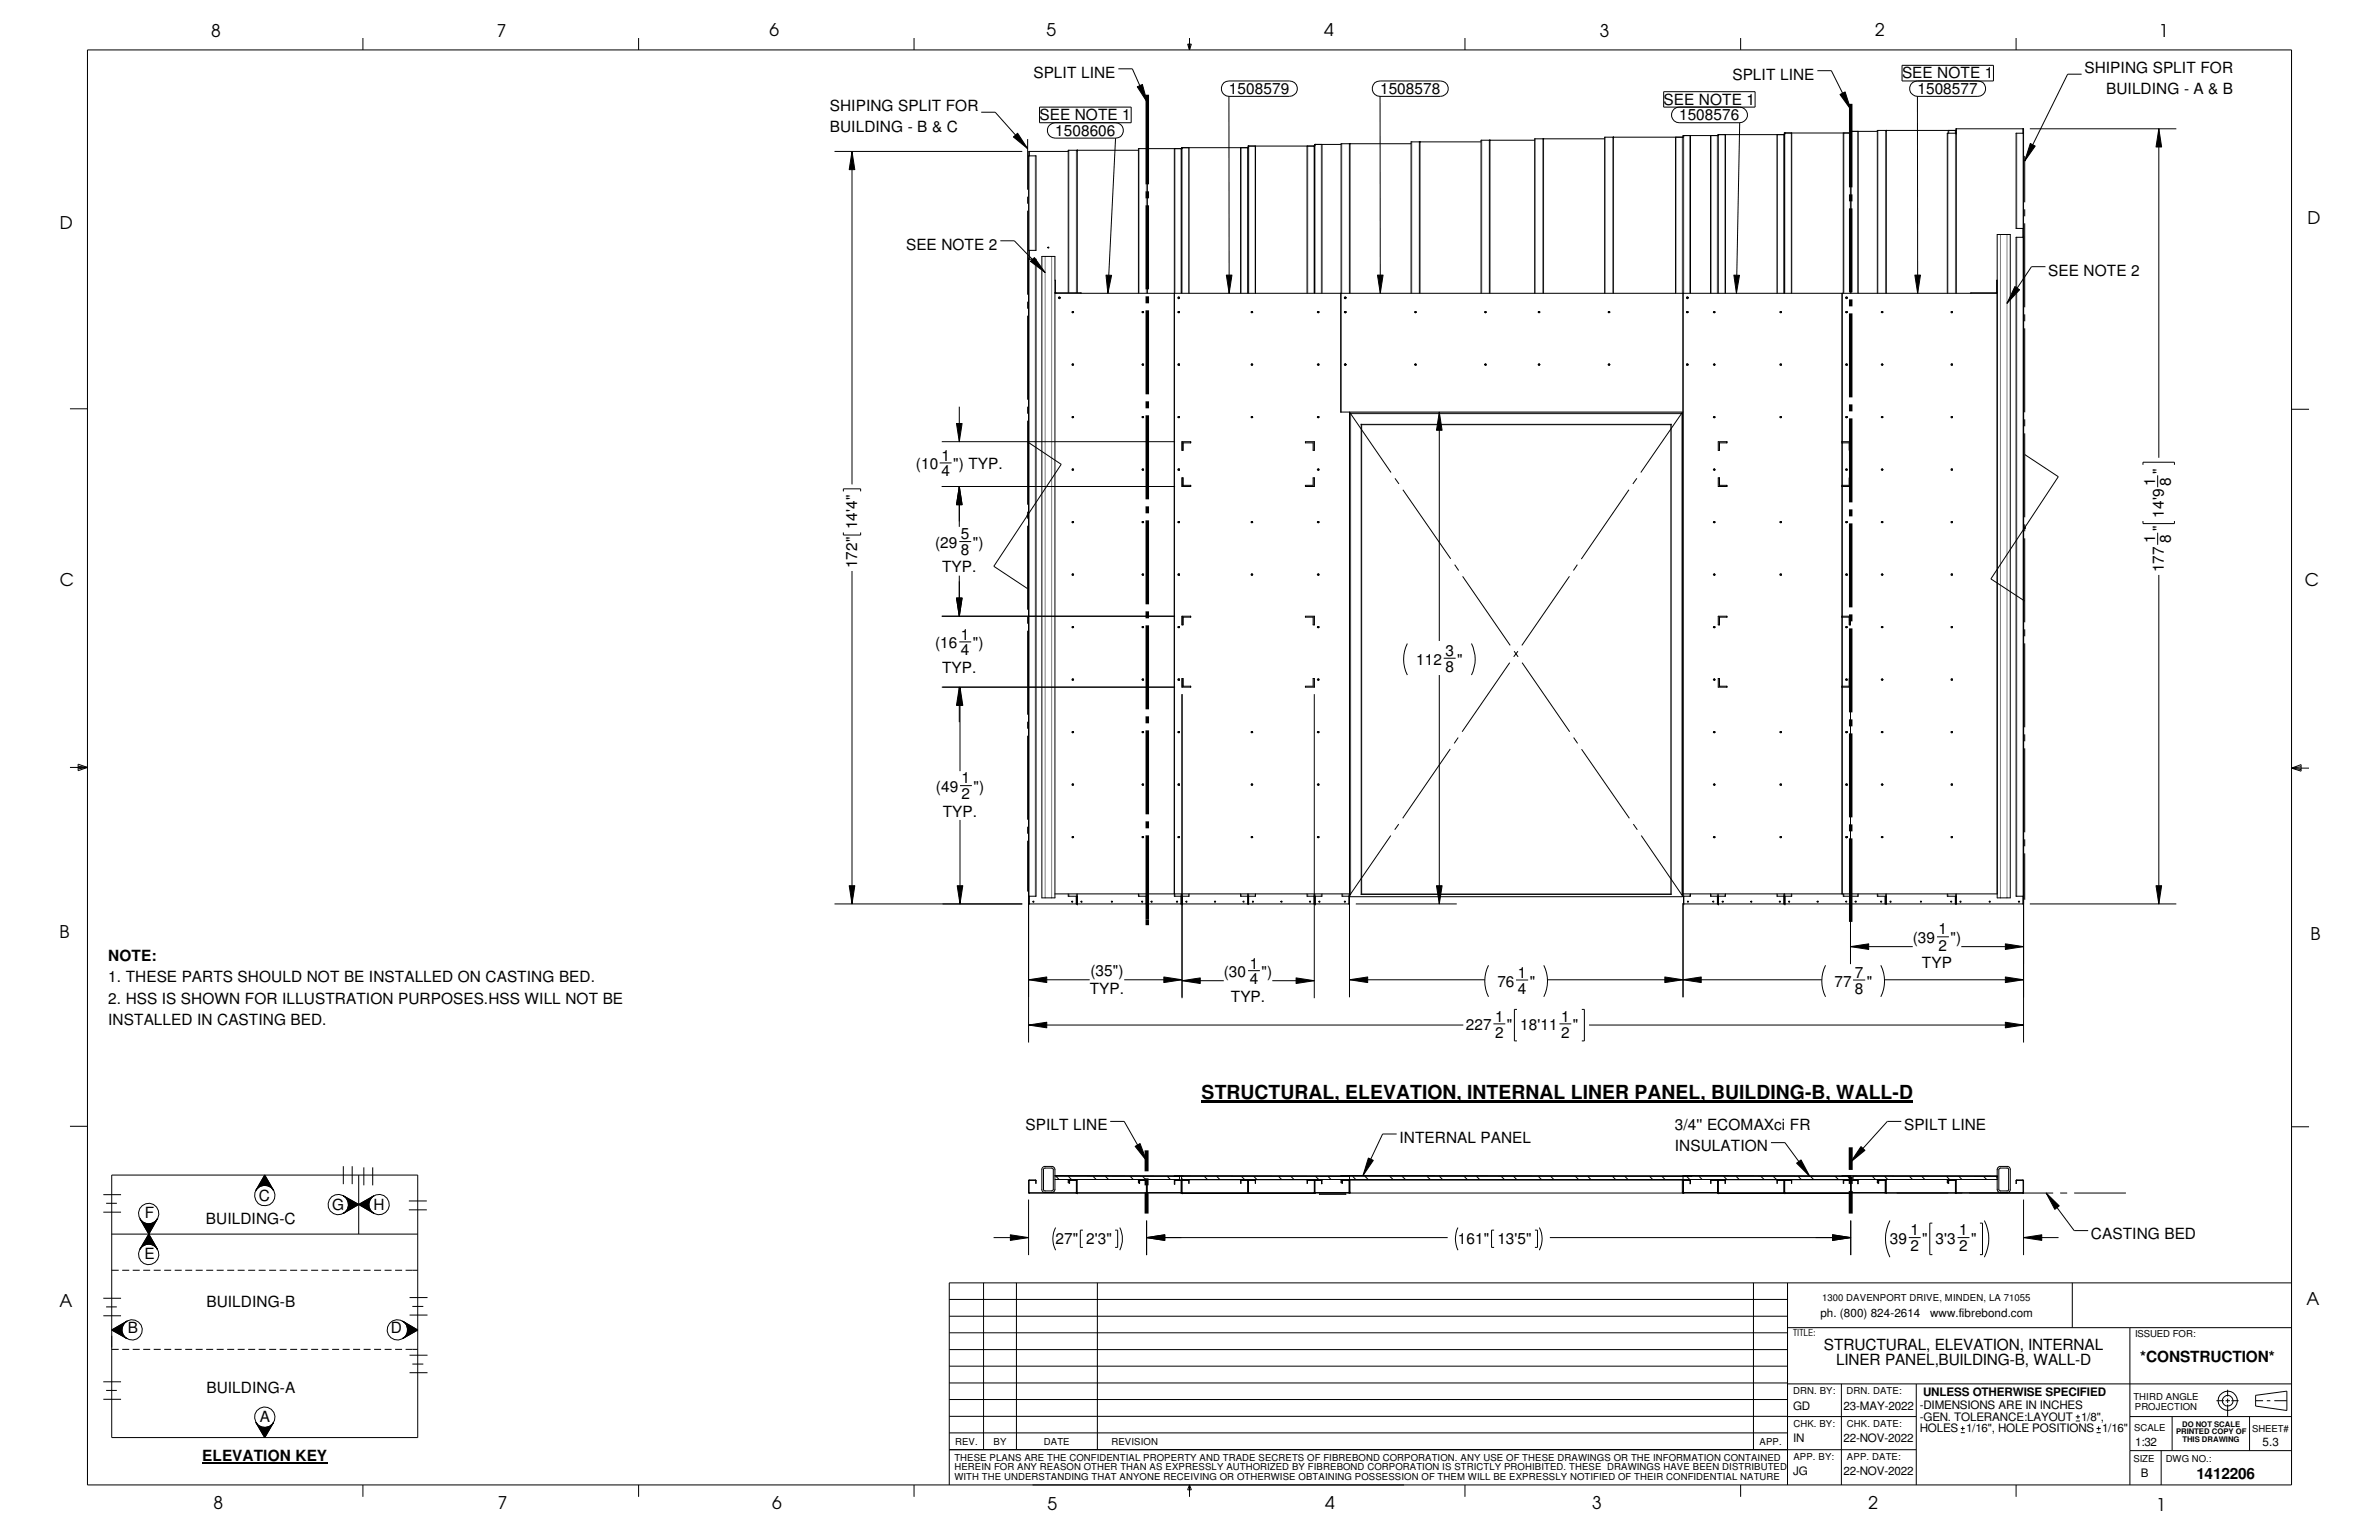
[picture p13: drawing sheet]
<svg xmlns="http://www.w3.org/2000/svg" width="432mm" height="279mm" viewBox="0 0 432 279" stroke-linecap="round" stroke-linejoin="round" font-family="sans-serif">
<defs><g id="words">
<text font-size="3.5" x="218.1" y="199.3">STRUCTURAL, ELEVATION, INTERNAL LINER PANEL, BUILDING-B, WALL-D</text>
<g font-size="3.2">
<text x="38.3" y="6.6">8</text>
<text x="90.2" y="6.7">7</text>
<text x="139.7" y="6.5">6</text>
<text x="190" y="6.5">5</text>
<text x="240.4" y="6.6">4</text>
<text x="290.4" y="6.7">3</text>
<text x="340.4" y="6.5">2</text>
<text x="391.8" y="6.7">1</text>
<text x="10.9" y="41.5">D</text>
<text x="418.8" y="40.7">D</text>
<text x="10.8" y="106.3">C</text>
<text x="418.3" y="106.4">C</text>
<text x="10.8" y="170.2">B</text>
<text x="419.4" y="170.6">B</text>
<text x="10.8" y="237.2">A</text>
<text x="418.6" y="236.7">A</text>
<text x="38.8" y="273.8">8</text>
<text x="90.3" y="273.8">7</text>
<text x="140.2" y="273.8">6</text>
<text x="190.1" y="273.9">5</text>
<text x="240.5" y="273.8">4</text>
<text x="289" y="273.9">3</text>
<text x="339.1" y="273.9">2</text>
<text x="391.3" y="274.1">1</text>
</g>
<g font-size="2.8">
<text x="187.6" y="14.1">SPLIT LINE</text>
<text x="223.1" y="17">1508579</text>
<text x="250.5" y="17">1508578</text>
<text x="314.5" y="14.4">SPLIT LINE</text>
<text x="345.2" y="14.2">SEE NOTE 1</text>
<text x="348" y="17">1508577</text>
<text x="378.3" y="13.2">SHIPING SPLIT FOR</text>
<text x="382.3" y="17">BUILDING - A &amp; B</text>
<text x="150.6" y="23.9">BUILDING - B &amp; C</text>
<text x="150.6" y="20.1">SHIPING SPLIT FOR</text>
<text x="188.7" y="21.8">SEE NOTE 1</text>
<text x="302" y="19">SEE NOTE 1</text>
<text x="304.8" y="21.8">1508576</text>
<text x="191.5" y="24.6">1508606</text>
<text x="164.5" y="45.3">SEE NOTE 2</text>
<text x="371.8" y="50">SEE NOTE 2</text>
<text x="170.9" y="83.6">1</text>
<text x="166.2" y="85.2">(10</text>
<text x="170.9" y="86.4">4</text>
<text x="173" y="85.2">&quot;) TYP.</text>
<text x="391.2" y="88.1" transform="rotate(-90 391.2 88.1)">1</text>
<text x="392.8" y="85.9" transform="rotate(-90 392.8 85.9)">&quot;</text>
<text x="394" y="88.1" transform="rotate(-90 394 88.1)">8</text>
<text x="392.8" y="93.9" transform="rotate(-90 392.8 93.9)">14'9</text>
<text x="155.6" y="96" transform="rotate(-90 155.6 96)">14'4&quot;</text>
<text x="169.7" y="99.4">(29</text>
<text x="174.4" y="97.8">5</text>
<text x="174.4" y="100.7">8</text>
<text x="176.6" y="99.4">&quot;)</text>
<text x="391.2" y="98.5" transform="rotate(-90 391.2 98.5)">1</text>
<text x="392.8" y="96.4" transform="rotate(-90 392.8 96.4)">&quot;</text>
<text x="394" y="98.5" transform="rotate(-90 394 98.5)">8</text>
<text x="155.6" y="103.1" transform="rotate(-90 155.6 103.1)">172&quot;</text>
<text x="171" y="103.8">TYP.</text>
<text x="392.8" y="103.8" transform="rotate(-90 392.8 103.8)">177</text>
<text x="169.7" y="117.6">(16</text>
<text x="174.4" y="118.9">4</text>
<text x="174.4" y="116">1</text>
<text x="176.6" y="117.6">&quot;)</text>
<text x="262.3" y="119">3</text>
<text x="171" y="122">TYP.</text>
<text x="257" y="120.6">112</text>
<text x="262.3" y="121.9">8</text>
<text x="264.5" y="120.6">&quot;</text>
<text x="169.9" y="143.7">(49</text>
<text x="174.5" y="142.1">1</text>
<text x="176.7" y="143.7">&quot;)</text>
<text x="171.1" y="148.2">TYP.</text>
<text x="174.5" y="145">2</text>
<text x="347.2" y="171.2">(39</text>
<text x="351.9" y="169.5">1</text>
<text x="351.9" y="172.5">2</text>
<text x="354" y="171.2">&quot;)</text>
<text x="19.6" y="174.3">NOTE:</text>
<text x="19.6" y="178.2">1. THESE PARTS SHOULD NOT BE INSTALLED ON CASTING BED.</text>
<text x="197.9" y="177.2">(35&quot;)</text>
<text x="222.1" y="177.3">(30</text>
<text x="226.8" y="175.7">1</text>
<text x="226.8" y="178.6">4</text>
<text x="229" y="177.3">&quot;)</text>
<text x="271.8" y="179">76</text>
<text x="275.5" y="177.4">1</text>
<text x="277.7" y="179">&quot;</text>
<text x="333" y="179">77</text>
<text x="336.6" y="177.4">7</text>
<text x="338.8" y="179">&quot;</text>
<text x="348.8" y="175.6">TYP</text>
<text x="19.6" y="182.1">2. HSS IS SHOWN FOR ILLUSTRATION PURPOSES.HSS WILL NOT BE</text>
<text x="19.6" y="185.9">INSTALLED IN CASTING BED.</text>
<text x="197.8" y="180.3">TYP.</text>
<text x="223.4" y="181.7">TYP.</text>
<text x="271.4" y="185.4">1</text>
<text x="275.5" y="180.3">4</text>
<text x="283.3" y="185.4">1</text>
<text x="336.6" y="180.3">8</text>
<text x="266.1" y="186.9">227</text>
<text x="271.4" y="188.3">2</text>
<text x="273.5" y="186.9">&quot;</text>
<text x="275.9" y="186.9">18'11</text>
<text x="283.3" y="188.3">2</text>
<text x="285.5" y="186.9">&quot;</text>
<text x="186.1" y="205.1">SPILT LINE</text>
<text x="254" y="207.3">INTERNAL PANEL</text>
<text x="304" y="208.9">INSULATION</text>
<text x="304" y="205.1">3/4'' ECOMAXci FR</text>
<text x="345.6" y="205.1">SPILT LINE</text>
<text x="26.3" y="220.9">F</text>
<text x="47" y="217.8">C</text>
<text x="60.3" y="219.5">G</text>
<text x="67.8" y="219.5">H</text>
<text x="37.4" y="222.1">BUILDING-C</text>
<text x="191.6" y="225.7">27&quot;</text>
<text x="197.1" y="225.7">2'3&quot;</text>
<text x="264.6" y="225.7">161&quot;</text>
<text x="271.8" y="225.7">13'5&quot;</text>
<text x="343" y="225.7">39</text>
<text x="346.8" y="224.1">1</text>
<text x="346.8" y="227">2</text>
<text x="348.9" y="225.7">&quot;</text>
<text x="351.3" y="225.7">3'3</text>
<text x="355.6" y="224.1">1</text>
<text x="355.6" y="227">2</text>
<text x="357.8" y="225.7">&quot;</text>
<text x="379.5" y="224.9">CASTING BED</text>
<text x="26.2" y="228.4">E</text>
<text x="37.5" y="237.2">BUILDING-B</text>
<text x="23.2" y="241.9">B</text>
<text x="71" y="241.9">D</text>
<text x="331" y="244.9">STRUCTURAL, ELEVATION, INTERNAL</text>
<text x="333.3" y="247.7">LINER PANEL,BUILDING-B, WALL-D</text>
<text x="388.5" y="247.1">*CONSTRUCTION*</text>
<text x="37.5" y="252.7">BUILDING-A</text>
<text x="47.2" y="258">A</text>
<text x="36.7" y="265">ELEVATION KEY</text>
<text x="398.7" y="268.4">1412206</text>
</g>
<g font-size="2.1">
<text x="330.4" y="239">ph. (800) 824-2614</text>
<text x="350.4" y="239">www.fibrebond.com</text>
<text x="325.5" y="255.7">GD</text>
<text x="334.6" y="255.7">23-MAY-2022</text>
<text x="348.4" y="255.7">-DIMENSIONS ARE IN INCHES</text>
<text x="348.4" y="257.8">-GEN. TOLERANCE:LAYOUT</text>
<text x="349" y="253.2">UNLESS OTHERWISE SPECIFIED</text>
<text x="377.7" y="257.8">1/8&quot;,</text>
<text x="325.5" y="261.6">IN</text>
<text x="334.6" y="261.6">22-NOV-2022</text>
<text x="348.4" y="259.9">HOLES 1/16&quot;, HOLE POSITIONS 1/16&quot;</text>
<text x="387.6" y="262.4">1:32</text>
<text x="410.7" y="262.4">5.3</text>
<text x="325.5" y="267.6">JG</text>
<text x="334.6" y="267.6">22-NOV-2022</text>
<text x="388.6" y="267.9">B</text>
</g>
<g font-size="1.7">
<text x="330.7" y="236.1">1300 DAVENPORT DRIVE, MINDEN, LA 71055</text>
<text x="325.5" y="242.4">TITLE:</text>
<text x="387.5" y="242.7">ISSUED FOR:</text>
<text x="325.5" y="252.9">DRN. BY:</text>
<text x="335.2" y="252.9">DRN. DATE:</text>
<text x="387.2" y="254">THIRD ANGLE</text>
<text x="387.5" y="255.7">PROJECTION</text>
<text x="173.4" y="262.2">REV.</text>
<text x="180.3" y="262.2">BY</text>
<text x="189.5" y="262.2">DATE</text>
<text x="201.7" y="262.2">REVISION</text>
<text x="319.4" y="262.2">APP.</text>
<text x="325.5" y="258.9">CHK. BY:</text>
<text x="335.2" y="258.9">CHK. DATE:</text>
<text x="387.3" y="259.7">SCALE</text>
<text x="408.8" y="259.8">SHEET#</text>
<text x="173.2" y="268.6">WITH THE UNDERSTANDING THAT ANYONE RECEIVING OR OTHERWISE OBTAINING POSSESSION OF THEM WILL BE EXPRESSLY NOTIFIED OF THEIR CONFIDENTIAL NATURE</text>
<text x="173.2" y="266.8">HEREIN FOR ANY REASON OTHER THAN AS EXPRESSLY AUTHORIZED BY FIBREBOND CORPORATION IS STRICTLY PROHIBITED. THESE DRAWINGS HAVE BEEN DISTRIBUTED</text>
<text x="173.2" y="265">THESE PLANS ARE THE CONFIDENTIAL PROPERTY AND TRADE SECRETS OF FIBREBOND CORPORATION. ANY USE OF THESE DRAWINGS OR THE INFORMATION CONTAINED</text>
<text x="325.5" y="264.9">APP. BY:</text>
<text x="335.2" y="264.8">APP. DATE:</text>
<text x="387.2" y="265.3">SIZE</text>
<text x="393.1" y="265.3">DWG NO.:</text>
</g>
<g font-size="1.4">
<text x="395" y="260.2">PRINTED COPY OF</text>
<text x="396.1" y="258.8">DO NOT SCALE</text>
<text x="396.2" y="261.7">THIS DRAWING</text>
</g>
</g></defs>
<g fill="none" stroke="#000" stroke-width=".18">
<path d="M15.9 9.1h400v260.3h-400zM65.9 6.9v2.2M115.9 6.9v2.2M165.9 6.9v2.2M188.7 19.4h16.6v2.9h-16.6zM203 12.5h2.5l2.7 6.1M206.4 15.7l.9-.4 .9 3.3zM215.6 8h.6l-.3 1.1zM215.7 8l.2 1.1M215.9 6.9v2.2M216 8l-.1 1.1M222.2 15l.9-.3h11a1.4 1.4 0 0 1 1.4 1.4 1.4 1.4 0 0 1-1.4 1.4h-11a1.42 1.42 0 0 1-1.4-1 1.42 1.42 0 0 1 .5-1.5z"/>
<path d="M223.1 17.4v35.8M249.6 15l.9-.3h11a1.4 1.4 0 0 1 1.4 1.4 1.4 1.4 0 0 1-1.4 1.4h-11a1.42 1.42 0 0 1-1.4-.9 1.42 1.42 0 0 1 .5-1.6zM250.5 17.4v35.8M265.9 6.9v2.2M302 16.6h16.6v2.8h-16.6zM304.8 19.4a1.42 1.42 0 0 0-1.4 1.4 1.42 1.42 0 0 0 1.4 1.5h11a1.42 1.42 0 0 0 1.4-1.5 1.42 1.42 0 0 0-1.4-1.4M315.9 6.9v2.2M329.9 12.8h2.5l3.5 7.1M334 17.1l.9-.4 1 3.2zM345.2 11.9h16.6v2.8h-16.6zM348 14.7a1.4 1.4 0 0 0-1.4 1.4 1.4 1.4 0 0 0 1.4 1.4h11a1.4 1.4 0 0 0 1.4-1.4 1.4 1.4 0 0 0-1.4-1.4M348 17.4l.1 35.8"/>
<path d="M365.9 6.9v2.2M377.8 13.5h-2.5l-7.8 15.7M151.5 27.5h34M154.6 27.5l.6 3.3h-1.1zM154.6 27.5v60.4M178.1 20.4h2.5l5.9 6.6M183.9 24.8l.8-.6 1.8 2.8zM186.5 25.2v9.2M186.5 35.7v1.3M186.5 38.2v15.3M186.7 28.3h1.3v17.1h-1.3zM191.5 22.3a1.4 1.4 0 0 0-1.4 1.4 1.4 1.4 0 0 0 1.4 1.4h11"/>
<path d="M193.9 27.5h-7.1v.8M195.5 27.3v25.8M195.5 27.3h.1M202.5 22.3a1.4 1.4 0 0 1 1.4 1.4 1.4 1.4 0 0 1-1.4 1.4M202.5 25.1l-1.4 28.1M206.6 27.3h-12.7v25.8M208.2 27h.1M208.2 27v26.2M213.1 27v135.6h2.7v-.4M214.5 27h-7.9v26.2M214.6 26.8h.1M215.8 26.8v26.4"/>
<path d="M225.2 26.8v26.4M226.6 26.8h-12.1v26.4M227.9 26.5v26.7M237.2 26.5v26.7M238.6 26.5h-12.1v26.7M238.7 26.2h.1M239.9 26.2v27M243.4 26.2h-4.8v27M245 26.1v27.1M256.1 26.1h-12.7v27.1M257.7 25.7v27.5M268.8 25.7h-12.7v27.5"/>
<path d="M270.4 25.4v27.8M278.6 25.4h-9.8v27.8M280.1 25.2v28M280.2 25.2h.1M291.3 25.2h-12.7v28M292.8 24.9v28.3M292.9 24.9h.1M304.1 24.9v28.3M305.5 24.9h-14.2v28.3M305.6 24.6h.1M306.8 24.6v28.6M310.5 24.6v28.6"/>
<path d="M311.8 24.6h-6.3v138h1.3v-.4M311.9 24.4h.1M313.2 24.4v28.8M315.8 22.2l-.6 31M322.5 24.4v28.8M323.9 24.4h-12.1v28.8M324 24.1h.1M325.2 24.1v29.1M334.6 24.1v29.1M336 24.1h-12.2v29.1M336 23.8h.1M337.3 23.8v29.4"/>
<path d="M340.7 23.8h-4.8v29.4M342.3 23.7h.1M342.3 23.7v29.5M353.6 23.7v.5M355 23.7v.5M355 23.7h-14.3v29.5M355 24.2h.1M355 24.2h-1.6v29M367.2 23.4v.8M367.3 24.2h-1.4v17.2h1.4M367.5 28.3v8.4M367.5 38v1.2"/>
<path d="M368.4 23.4h26.6M368.5 26l.9 .5-1.9 2.7zM391.8 23.4l.5 3.3h-1zM391.8 23.4v59.7M181.6 43.7h2.5l5.6 5.7M186.5 54.7v1.3M186.5 57.3v15.2M186.7 47h1.3v115.6h-1.3M186.7 46.7v142.4M186.8 45.4v1.6M187 47.4l.7-.7 2 2.7zM189.1 46.5h2.4v116.4h-2.4z"/>
<path d="M190.2 44.9l.1-.1 .1 .2zM191.5 53l.1 .2M191.5 50.8l.1 2.3 4.6 .1M191.5 53.2h171M192.2 53.9h.1a.15 .15 0 0 1 .1 .2 .15 .15 0 0 1-.2 .1l-.1-.1zM192.3 53.9l.1 .1M192.4 54l-.1 .2M200.7 49.9l1.1 .1-.7 3.2zM213.8 56.5h.2l.1 .2h-.3zM213.8 53.9l.3 .1-.1 .1h-.2zM213.9 53.9l.2 .1M214.1 54l-.2 .2"/>
<path d="M222.6 49.9h1l-.5 3.3zM243.4 53.2v21.6h62.1M244.1 53.9l.2 .1v.1h-.3zM244.1 53.9l.2 .1M244.3 54l-.2 .2M250 49.9h1l-.5 3.3zM279.2 56.5h.2l.1 .2h-.3zM291.9 56.5h.2l.1 .2h-.3zM306.1 56.6l.2-.1 .1 .2h-.2zM306.2 53.9l.2 .1v.1h-.3zM306.2 53.9l.2 .1M306.4 54l-.2 .2"/>
<path d="M314.7 49.9l1 .1-.5 3.2zM323.1 56.5h.2v.2h-.3zM334.3 53.2v26.9M335 54l.2-.1a.15 .15 0 0 1 .1 .2 .15 .15 0 0 1-.2 .1zM335.1 56.5h.1v.2h-.2zM335.2 53.9l.1 .1M335.3 54l-.1 .2M341.5 56.5l.3 .2h-.3zM347.6 49.9h1l-.5 3.3zM355 53.2v-29.8h12.3v165.7M362.5 50.8l-.1 2.3-4.7 .1M362.5 53l-.2 .2"/>
<path d="M362.5 42.5h2.4v120.4h-2.4zM365.7 52l.9 .6-2.3 2.4zM367.2 41.4v1.7M367.3 43.1h-1.4v119.5h1.4M367.5 40.5v15.3M367.5 57v1.3M367.5 59.6v15.2M371.3 48.4h-2.6l-4.4 6.6M12.7 74.2h3.2M173.6 76.8h1l-.5 3.3zM174.1 73.8v6.3M186.5 73.8v1.3"/>
<path d="M186.5 76.3v15.3M213.8 75.6h.2l.1 .1-.3 .1zM213.8 66h.2l.1 .2-.3 .1zM245 75l.2 .1M245 75h60.4M245 75v87.7h60.4v-87.7M247 77h.1M247.1 77h56.2M247.1 77v85.3M261.2 74.8l.5 3.3h-1zM261.2 74.8v41.5M279.2 66h.2l.1 .2-.3 .1z"/>
<path d="M291.9 66h.2l.1 .2-.3 .1zM303.3 77v85.3M303.4 77h-.1M305.4 75l-.1 .1M305.4 74.8l-7.6 10.9M306.1 66.1l.2-.1 .1 .2-.2 .1zM323.1 75.6h.2v.2l-.3-.1zM323.1 66h.2v.3l-.3-.1zM335.1 75.6h.1v.2l-.2-.1zM335.1 66h.1v.3l-.2-.1zM341.5 66l.3 .2h-.3zM341.5 75.6l.3 .1h-.3z"/>
<path d="M367.5 76.1v1.2M367.5 78.6v15.3M415.9 74.3h3.2M153.1 89.2v-.5h3.1v.5M153.1 96.6v.5h3.1v-.5M170.6 84h2.1M170.9 88.3h42.4M170.9 80.1h42.4M174.1 88.3l.5 3.3h-1zM174.1 98.3h2.2M174.1 88.3v7.3M186.4 93.5h.3"/>
<path d="M186.4 93.4l.3 .3M186.5 92.8v1.3M186.5 95.4v15.2M186.5 80.2l6.1 4-12.2 18.5 6.1 4.1M186.6 93.4l-.2 .3M213.8 94.6h.2l.1 .2h-.3zM213.8 85.1h.2l.1 .2h-.3zM214.5 80.1h1.6v.2h-1.4v1.4h-.2zM214.5 86.7h.2v1.4h1.4v.2h-1.6zM236.9 80.1h1.6v1.6h-.2v-1.4h-1.4zM236.9 88.1h1.4v-1.4h.2v1.6h-1.6zM252.5 85.7l-7.6-10.9v106.1"/>
<path d="M253.2 86.8l.7 1M254.6 88.9l8.7 12.5M295.7 88.9l-8.7 12.5M297.1 86.8l-.7 1M311.9 80.1h1.5v.2h-1.3v1.4h-.2zM311.9 86.7h.2v1.4h1.3v.2h-1.5zM323 94.7l.3-.1v.2h-.2zM334.3 80.3v7.8M334.3 88.3v23.5M335 94.7l.2-.1 .1 .2h-.2zM335 85.2l.2-.1 .1 .2h-.2zM335.7 80.3v1.4h.2v-1.6h-1.6v.2h1.4"/>
<path d="M335.7 88.1v-1.4h.2v1.6h-1.6v-.2h1.4M341.5 85.2l.2-.1 .1 .2h-.3zM341.5 94.7l.2-.1 .1 .2h-.3zM367.4 95.8h.3M367.4 95.6l.3 .3M367.5 95.1v1.3M367.5 97.7v15.2M367.5 82.5l6.1 4-12.2 18.5 6.1 4.1M367.6 95.6l-.3 .3M389 84.3v-.4h5.7v.4M389 94.5v.5h5.7v-.5M391.6 86.2v2.2"/>
<path d="M391.6 96.6v2.2M154.6 103.6v60.4M170.9 111.8h42.4M173.6 108.5h1l-.5 3.3zM174.1 104.4v7.4M174.1 116.5h2.2M186.5 111.9v1.3M186.5 114.4v15.3M213.8 113.7h.2l.1 .1-.3 .1zM213.8 104.1h.2l.1 .2-.3 .1zM214.5 111.8h1.6v.2h-1.4v1.4h-.2zM236.9 111.8h1.6v1.6h-.2v-1.4h-1.4z"/>
<path d="M255.4 116.8a6.4 6.4 0 0 0 0 5.7M262 119.4h2.2M264 102.4l.8 1.1M265.5 104.6l8.6 12.5M267.1 116.8a6.4 6.4 0 0 1 0 5.7M274.8 118.2l.7 1M275.5 118.2l-.8 1M284.9 104.6l-8.7 12.5M286.3 102.4l-.7 1.1M311.9 111.8h1.5v.2h-1.3v1.4h-.2zM323 104.2l.3-.1v.2l-.2 .1zM334.3 112v12.5"/>
<path d="M335 113.7h.2l.1 .1-.2 .1zM335 104.2l.2-.1 .1 .2-.2 .1zM335.7 112v1.4h.2v-1.6h-1.6v.2h1.4M335.9 114.6v60.3M341.5 104.2l.2-.1 .1 .2-.3 .1zM341.5 113.7h.2l.1 .1-.3 .1zM367.5 114.2v1.2M367.5 116.7v15.3M391.8 104.3v59.7M12.7 139.2h3.2M14.2 138.6l1.7 .6-1.7 .6zM14.2 139l1.7 .2"/>
<path d="M15.9 139.2l-1.7 .3M170.9 124.7h42.4M174.1 124.7l.5 3.3h-1zM174.1 124.7v6.3M174.2 124.7l.6 3.3h-1.1zM174.2 124.7v15.2M186.5 130.9v1.3M186.5 133.5v15.2M213.8 132.7h.2l.1 .2h-.3zM213.8 123.2h.2l.1 .2h-.3zM214.5 123.1h.2v1.4h1.4v.2h-1.6zM214.5 125.9v55.2"/>
<path d="M236.9 124.5h1.4v-1.4h.2v1.6h-1.6zM238.5 125.9v55.2M261.2 122.5v41.5M263.2 135.9l-8.6 12.6M264.7 133.8l-.8 1.1M274 120.2l-8.6 12.6M276.3 120.2l8.6 12.6M285.6 133.8l.7 1.1M287.1 135.9l8.6 12.6M311.9 123.1h.2v1.4h1.3v.2h-1.5zM323 132.8l.3-.1v.2h-.2zM334.3 124.7v37.5"/>
<path d="M335 132.8l.2-.1 .1 .2h-.2zM335 123.3l.2-.1 .1 .2h-.2zM335.7 124.5h-1.4v.2h1.6M335.9 123.1h-.2v1.4M341.5 123.3l.2-.1 .1 .2h-.3zM341.5 132.8l.2-.1 .1 .2h-.3zM367.5 133.2v1.3M367.5 135.8v15.2M415.9 139.4l1.8 .2M415.9 139.4l1.8-.7v1.2zM415.9 139.4h3.2M417.7 139.1l-1.8 .3"/>
<path d="M174.2 142.5h2.2M174.2 148.8v15.2M186.5 150v1.3M186.5 152.5v9.3M213.8 151.8h.2l.1 .1-.3 .1zM213.8 142.2h.2l.1 .2-.3 .1zM252.4 151.6l-7.5 11v1.4M253.9 149.5l-.7 1M296.5 149.5l.7 1M297.9 151.6l7.5 11M323 142.3l.3-.1v.2l-.2 .1zM323 151.8h.3v.1l-.2 .1z"/>
<path d="M335 151.8h.2l.1 .1-.2 .1zM335 142.3l.2-.1 .1 .2-.2 .1zM341.5 142.3l.2-.1 .1 .2-.3 .1zM341.5 151.8h.2l.1 .1-.3 .1zM367.5 152.3v1.2M367.5 154.8v8.4M151.5 164h34M154.1 160.7h1.1l-.6 3.3zM173.7 160.7h1.1l-.6 3.3zM186.7 177.8l3.3-.6v1.1zM186.7 177.8h11.1M186.8 162.6v1.4h8.6v-1.4"/>
<path d="M187.5 163.5h.1l.1 .2h-.2zM191.5 162.2h53.4M193.9 162.2v.4h1.6v1.4M194.5 163.5l.2 .1-.1 .1zM195.5 162.2v1.8h12.6v-1.4M195.5 164h.1M196.2 163.5h.1l.1 .2h-.2zM201.7 163.5l.2 .1-.1 .1zM204 177.8h10.5M206.6 162.2v.4h1.6M207.2 163.5l.2 .1-.1 .1zM208.1 162.6v1.4"/>
<path d="M208.2 162.6h.1M208.2 162.2v1.8h6.3v-1.8M208.9 163.6l.2-.1v.2zM211.2 177.2l3.3 .6-3.3 .5zM214.4 162.6v1.4M214.5 177.9l3.3-.5v1zM214.5 177.9h7.6M214.6 164h.1M214.6 162.6v1.4M215.3 163.5h.1v.2h-.1zM220.4 163.5h.2v.1l-.1 .1zM225.2 162.2v.4h2.7v-.4"/>
<path d="M225.6 163.5h.2v.2h-.2zM226.5 162.6v1.4M226.5 162.2v1.8h-12M226.5 176.1h2.2M227.3 163.5h.2v.2h-.1zM230.9 177.9h7.6M232.5 163.5h.2v.1l-.1 .1zM235.2 177.4l3.3 .5-3.3 .5zM237.2 162.2v.4h2.7v-.4M237.7 163.6l.1-.1 .1 .2zM238.6 162.2v1.8h-12v-1.4M238.7 162.6v1.4h6.2"/>
<path d="M238.7 164h.1M238.7 162.6v1.4M239.4 163.5l.2 .1-.1 .1zM243.6 162.2v.4h1.3M244 163.5l.2 .1-.1 .1zM244.9 177.8l3.3-.6v1.1zM244.9 177.8h24.6M245 162.3h.2M246.1 164h18.3M247 162.3h56.4M247.1 162.2h56.2M260.7 160.7h1l-.5 3.3z"/>
<path d="M270.2 175.1a6.4 6.4 0 0 0 0 5.7M275.2 177.8h2.2M280.2 175.1a6.4 6.4 0 0 1 0 5.7M280.9 177.8h49.8M302.2 177.2l3.3 .6-3.3 .5zM305.3 162.3h.1M305.5 177.8l3.3-.6v1.1zM305.5 162.2h57M305.5 163.9v17M305.6 162.6v1.4h6.2v-1.4M305.6 164h.1M305.6 162.6v1.4"/>
<path d="M306.3 163.5h.1l.1 .2h-.2zM310.5 162.2v.4h2.7v-.4M310.9 163.5h.1l.1 .2h-.2zM311.7 162.6v1.4M311.8 162.2v.4M311.9 164h.1M311.9 162.6v1.4M312.6 163.5h.2v.1l-.1 .1zM317.8 163.6l.1-.1 .1 .2zM322.5 162.2v.4h2.7v-.4M323 163.5l.2 .1-.2 .1zM323.8 162.6v1.4"/>
<path d="M323.8 162.2v1.8h-11.9v-1.4M324 164h.1M324 162.6v1.4M324.7 163.5h.1v.2h-.1zM329.8 163.5h.2v.1l-.1 .1zM331.3 175.1a6.4 6.4 0 0 0 0 5.7M334.6 162.2v.4h2.7v-.4M335 163.5h.2v.2h-.2zM335.9 171.7l3.3-.5v1.1zM335.9 171.7h11.3M335.9 162.2v1.8h-12v-1.4M336 162.6v1.4h6.3v-1.4"/>
<path d="M336 164h.1M336 162.6v1.4M336.3 177.8h2.2M336.7 163.5h.2v.1l-.1 .1zM340.7 162.2v.4h1.6M341.3 163.5h.2v.1l-.1 .1zM341.4 175.1a6.4 6.4 0 0 1 0 5.7M342.1 177.8h25.2M342.2 162.6v1.4M342.3 162.6h.1M342.3 162.2v1.8h12.7v-1.4M343.1 163.5h.1v.2h-.1z"/>
<path d="M348.6 163.5h.1v.2h-.1zM351.6 170h2.1M353.4 162.2v.4h1.6M354.1 163.5h.1v.2h-.1zM354.9 162.6v1.4M355 162.6h.1M355 162.2v1.8h12.3M355.8 163.5h.1v.2h-.1zM356 171.7h11.3M361.1 163.5l.2 .1-.2 .1zM364 171.2l3.3 .5-3.3 .6zM364 177.2l3.3 .6-3.3 .5z"/>
<path d="M366.4 163.5h.1l.1 .1-.2 .1zM367.2 162.6v1.4M368.4 164h26.6M391.3 160.7h1l-.5 3.3zM186.7 186l3.3-.5v1zM186.7 186h78.9M271.1 185.8h2.1M275.3 183.1h-.4v5.7h.4M283 185.8h2.2M287.1 183.1h.5v5.7h-.5M288.4 186h78.9M364 185.5l3.3 .5-3.3 .5z"/>
<path d="M12.7 204.3h3.2M18.8 219.9h3.2M18.8 216.7h3.2M19.3 218.3h1.9M20.3 213.2h55.5v47.6h-55.5zM46.4 216l1.6-2.8 1.7 2.8M48 213.2l1.7 2.8-.3-.4-.5-.4-.6-.1h-.5a1.79 1.79 0 0 0-1.4 .9zM62.3 217l2.8 1.5-2.8 1.6 .3-.1a1.73 1.73 0 0 0 .6-1.3v-.4a1.63 1.63 0 0 0-.9-1.3zM62.3 211.6v3.2M62.3 217l2.8 1.5M63.9 211.6v3.2M65.1 218.5l2.8-1.5-.4 .2-.4 .5-.2 .8 .2 .8 .4 .6 .4 .2z"/>
<path d="M65.1 218.5l-2.8 1.6M65.1 218.5l2.8 1.6M65.1 213.2v10.7M66 211.8v3.3M67.6 211.8v3.3M67.9 217l-2.8 1.5M74.2 219.5h3.3M74.2 217.9h3.3M186.7 214.2l1.3-.1v.6v-.5h-1.2v2.3zM186.7 217.6v10.1M186.8 216.4h8.6M189.2 211.9l.3-.3h1.6l.3 .4 .1 3.9-.1 .2-.3 .3h-1.6l-.4-.5z"/>
<path d="M189.4 212.1l.2-.2h1.4l.2 .2v3.8l-.2 .2h-1.4l-.2-.2zM191.5 213.3l23.2 .1-23.2-.1M191.5 213.4h22.6M191.6 213.4l.6 .6M193.9 213.4l.6 .6M194 214l-.1 .1v.5l.1-.6h1.4v2.4M194.1 214.1h1.3v.1zM194.1 214.7h.1M194.1 214.2v.5M195.4 216.4h.1M195.4 214h.1v2.4M195.4 216.4l-8.6 .1"/>
<path d="M195.4 216.4l.1 .1M195.5 216.4h.1M195.5 216.4v.1M198.4 213.4l.6 .6M200.6 213.4l.6 .6M201.5 203.5h2.5l4.1 7.1M205.1 213.4l.6 .6M206 208l.9-.5 1.2 3.1zM206.8 214l-.2 .1v.5l.1-.5h1.4v2.3M206.9 214.1l-.1 .6v-.5h1.3v2.2M207.3 213.4l.6 .6M208 214.1l.1 .1"/>
<path d="M208.1 216.4h-12.6M208.1 216.4h.1M208.1 214l.1 .1v2.4M208.1 216.4l-12.6 .1M208.1 216.3l.1 .2M208.2 216.3l6.2 .1M211.8 213.4l.6 .6M214.1 213.4v.6h-22.6M214.4 216.4v-2.2h-1.2v.6l-.1-.6 2.7-.1v.6v-.5h-1.3l.1 2.2M214.4 216.4h.1M214.5 216.4h.1M214.5 216.4l-6.3 .1"/>
<path d="M214.5 216.3v.1M214.5 216.4h24.1M214.5 214v2.5h24.1v-2.5M214.5 214v-.6h121.4l-30.4-.1 30.4 .1v.6M214.5 214h121.5M214.5 213.8l.2 .2M214.6 216.4h.1M218.6 213.4l.6 .6M220.8 213.4l.6 .6M225.3 213.4l.6 .6M226.5 216.4h-11.9M226.5 216.4h.1"/>
<path d="M226.5 216.4l-.1 .1M226.5 214.2v-.1l-1.3 .1v.5l.1-.5h1.2v2.2M226.5 214.2l.1-.1h1.3v.6l-.1-.5h-1.2v2.3l-.1-.1M226.5 214.2v2.2M226.6 216.4h11.9M227.5 213.4l.6 .6M232 213.4l.6 .6M234.3 213.4l.6 .6M238.5 216.4h.1M238.5 216.4v-2.2h-1.2l-.1 .5 .1-.6 2.6 .1v.6v-.6h-1.2v2.2M238.6 216.4l-.1 .1M238.6 216.4h.1"/>
<path d="M238.6 216.3l.1 .2M238.7 216.4h.1M238.7 216.4h6.2M238.7 216.4v.1M238.8 213.4l.6 .6M239.5 216.6l4.8 .1zM241 213.4l.6 .6M243.4 213.3l63.6 .1h-93.9M243.5 214h-.1v.6l.1-.6 1.4 .1M244.9 216.4h.1M244.9 213.4v.7M244.9 216.4l.1 .1"/>
<path d="M244.9 216.4l-6.2 .1M244.9 214.2v-.1l-1.3 .1v.5l.1-.5h1.2v2.2M244.9 214.1v2.3M245 216.5h60.4M245 216.3l-.1 .1M245 216.5v-2.4h60.4v2.4M245.5 213.4l.6 .6M247.7 213.4l.6 .6M248.4 210.1l.9 .4-1.9 2.8zM252.2 213.4l.7 .6M253.5 205.7h-2.5l-3.6 7.6M254.5 213.4l.6 .6"/>
<path d="M259 213.4l.6 .6M261.2 213.4l.6 .6M265.7 213.4l.6 .6M268 213.4l.6 .6M272.5 213.4l.5 .6M274.7 213.4l.6 .6M279.2 213.4l.6 .6M281.4 213.4l.6 .6M285.9 213.4l.6 .6M288.2 213.4l.6 .6M292.7 213.4l.5 .6M294.9 213.4l.6 .6"/>
<path d="M299.4 213.4l.6 .6M301.6 213.4l.6 .6M305.4 216.3l.2 .2M305.4 216.4v.1M305.5 213.4v3h-.1M305.5 214.2l.1-.1h1.1l.1 .1-.1 .6v-.6h-1.1v2.2M305.6 216.4h.1M305.6 216.4h6.1M305.6 216.4v.1M306.1 213.4l.6 .6M308.4 213.4l.5 .6M311.7 216.4v-2.2h-1.1l-.1 .5v-.5l2.6-.1 .1 .6-.1-.5h-1.2v2.2"/>
<path d="M311.7 216.4h.1M311.8 216.4l-6.2 .1M311.8 216.4h.1M311.8 216.3v.1M311.8 216.4h24.1M311.8 214v2.5h24.1v-2.5M311.9 216.4h.1M312.8 213.4l.6 .6M315.1 213.4l.6 .6M319.6 213.4l.6 .6M321.4 207.3h2.6l4.5 6.1M321.8 213.4l.7 .6"/>
<path d="M323.8 216.4h-11.9M323.8 216.4h.1M323.8 216.4v.1M323.8 214.2v-.1h-1.3v.6l.1-.5h1.2v2.2M323.8 214.2l.1-.1h1.3v.6v-.5h-1.3l.1 2.2M323.8 216.4h.2M323.8 214.2v2.2M324 216.4h.1M326.1 211l.8-.6 1.6 3zM326.3 213.4l.6 .6M328.6 213.4l.6 .6M333.1 213.4l.6 .6"/>
<path d="M334.3 213.4h28.2M335.3 213.4l.6 .6M335.9 216.4h-11.9M335.9 216.4h.1M335.9 216.4v-2.2h-1.3v.5v-.6l2.7 .1v.6l-.1-.6h-1.2v2.2M335.9 216.4l-.1 .1M335.9 216.3l.1 .2M336 216.4h.1M336 216.4h6.2M336 216.4v.1M337.8 208l.7 .7-2.6 2.1zM339.8 213.4l.6 .6"/>
<path d="M340.9 214h-.2v.6l.1-.6h1.5v2.5M342.1 213.4l.5 .6M342.2 216.4h.1M342.2 214h.1v2.5M342.3 216.4l-6.3 .1M342.3 214.2l-.1-.1h-1.2l-.1 .1 .1 .5v-.5h1.2v2.2M342.3 216.3v.1M342.3 216.4h12.6M342.3 216.5h30.4M345.1 203.5h-2.5l-6.7 7.3M346.5 213.4l.6 .6M348.8 213.4l.6 .6"/>
<path d="M353.3 213.4l.6 .6M353.6 214h-.2v.6l.1-.6h1.5v2.4M354.9 214h.1v2.5v-.1M354.9 216.4h.1M355 216.4l-.1 .1M355 216.4h.1M355 214.2l-.1-.1-1.3 .1v.5l.1-.5h1.2v2.2M355 216.4h12.2M355.5 213.4l.6 .6M360 213.4l.6 .6M362.2 213.4l.3 .3M362.5 213.4h-26.2v.6h26.2"/>
<path d="M362.6 211.9l.3-.3h1.4a.52 .52 0 0 1 .6 .6v3.7a.53 .53 0 0 1-.6 .5h-1.4l-.4-.4zM362.8 212l.2-.1h1.4l.2 .2v3.8l-.2 .2h-1.4l-.2-.2zM367.2 216.4v-2.2h-1.2l-.1 .5v-.6l1.4 .1v2.2M367.2 216.4h.1M367.3 216.4l-.1 .1M367.3 216.4h.1M367.3 217.6v10.1M371.4 216.5l2.4 2.3-.8 .6zM371.4 216.5l5.1 6.8h2.5M373.9 216.5h1.3M376.5 216.5h9.4M415.9 204.4h3.2"/>
<path d="M18.8 238.7h3.2M18.8 235.5h3.2M19.3 237.1h1.9M20.3 230.5h1.2M20.3 223.9h55.5M22.2 230.5h1.3M23.1 239.7l-2.8 1.6 2.8 1.6M24.1 230.5h1.3M25.4 221.1l.2 .3a1.73 1.73 0 0 0 1.2 .6h.5a1.63 1.63 0 0 0 1.3-.9l-1.6 2.8zM25.4 221.1l1.6 2.8M26 230.5h1.3M27 223.9l1.6 2.8-.4-.5a1.76 1.76 0 0 0-2.1-.3l-.7 .8z"/>
<path d="M27 223.9l1.6 2.8M27 223.9l-1.6 2.8M27.9 230.5h1.3M28.6 221.1l-1.6 2.8M29.8 230.5h1.3M31.7 230.5h1.3M33.6 230.5h1.3M35.5 230.5h1.3M37.4 230.5h1.3M39.3 230.5h1.3M41.2 230.5h1.3M43.1 230.5h1.3"/>
<path d="M45 230.5h1.3M46.9 230.5h1.3M48.9 230.5h1.2M50.8 230.5h1.2M52.7 230.5h1.2M54.6 230.5h1.2M56.5 230.5h1.2M58.4 230.5h1.2M60.3 230.5h1.3M62.2 230.5h1.3M64.1 230.5h1.3M66 230.5h1.3"/>
<path d="M67.9 230.5h1.3M69.8 230.5h1.3M71.7 230.5h1.3M73.1 239.7l2.7 1.6-2.7 1.6 .3-.2a1.82 1.82 0 0 0-.3-3zM73.1 239.7l2.7 1.6-2.7 1.6M73.6 230.5h2.2M74.3 235.4h3.3M74.3 238.6h3.3M74.8 237h2M172.3 235.8h152.1M172.3 238.8h152.1M178.5 232.7v30.3"/>
<path d="M180.3 224.5h6.4M183.4 224l3.3 .5-3.3 .5zM184.5 232.7v30.3M191.6 222.7a4.4 4.4 0 0 0 0 4.1M196.6 223.2h-.5v3.1h.5M199.2 232.7v30.3M202.4 223.2h.5v3.1h-.5M203.2 222.7a4.5 4.5 0 0 1 0 4.1M208.1 224.5l3.3-.5v1zM208.1 221.4v6.3M208.1 224.5h54.7M264.6 222.7a4.8 4.8 0 0 0 0 4.1"/>
<path d="M271.2 223.2h-.5v3.1h.5M278.6 223.2h.5v3.1h-.5M279.4 222.7a4.4 4.4 0 0 1 0 4.1M281.3 224.5h54.6M318.3 232.7v30.3M324.4 232.7v36.7M332.6 224l3.3 .5-3.3 .5zM335.9 221.4v6.3M343 221.4a7.3 7.3 0 0 0 0 6.7M346.5 224.5h2.1M350.7 221.9h-.4v5.7h.4M355.3 224.5h2.2"/>
<path d="M359.4 221.9h.4v5.7h-.4M360.2 221.4a7.3 7.3 0 0 1 0 6.7M367.3 224.5l3.3-.5v1zM367.3 224.5h6.3M376.1 232.7v8.2M415.9 232.7h-243.6v36.7M18.8 250.7h3.2M18.8 253.9h3.2M19.3 252.3h1.9M20.3 241.3l2.8-1.6-.5 .4-.5 .9 .2 1 .3 .5 .5 .4zM20.3 244.8h1.2M22.2 244.8h1.3"/>
<path d="M24.1 244.8h1.3M26 244.8h1.3M27.9 244.8h1.3M29.8 244.8h1.3M31.7 244.8h1.3M33.6 244.8h1.3M35.5 244.8h1.3M37.4 244.8h1.3M39.3 244.8h1.3M41.2 244.8h1.3M43.1 244.8h1.3M45 244.8h1.3"/>
<path d="M46.4 258.1l.2 .1a1.83 1.83 0 0 0 1.3 .8l.6-.1a1.51 1.51 0 0 0 1.2-.8l-1.7 2.7zM46.4 258.1l1.6 2.7 1.7-2.7M46.9 244.8h1.3M48.9 244.8h1.2M50.8 244.8h1.2M52.7 244.8h1.2M54.6 244.8h1.2M56.5 244.8h1.2M58.4 244.8h1.2M60.3 244.8h1.3M62.2 244.8h1.3M64.1 244.8h1.3"/>
<path d="M66 244.8h1.3M67.9 244.8h1.3M69.8 244.8h1.3M71.7 244.8h1.3M73.6 244.8h2.2M74.3 249h3.3M74.3 245.9h3.3M74.8 247.5h2M172.3 241.8h152.1M172.3 244.9h152.1M172.3 247.9h152.1M172.3 250.9h152.1"/>
<path d="M172.3 253.9h152.1M172.3 257h152.1M172.3 260h152.1M324.4 257h23.4M324.4 240.9h91.5M324.4 251.1h91.5M334.2 251.1v18.3M347.8 251.1v18.3M355.9 259.9h.7M355.9 259.2h.7M356.2 258.8v.7M376.8 257.8h.7"/>
<path d="M376.8 257h.7M377.1 256.7v.7M380.5 259.9h.8M380.5 259.2h.8M380.9 258.8v.7M386.6 257h29.3M386.6 240.9v28.5M394.3 257v6.2M402.3 254.1h1.3M403.9 254.1h.8M404.3 252.1v1.3M404.3 253.7v.9"/>
<path d="M404.3 254.8v2.2M405 254.1h1.3M408.3 257v6.2M409.4 254.1h1.4M409.4 253.2l5.7-.8v3.5l-5.7-.8zM411.4 254.1h.7M412.8 254.1h2.3M65.9 269.4v2.2M115.9 269.4v2.2M165.9 269.4v2.2M172.3 263h175.5M215.9 269.4l.3 .9h-.6z"/>
<path d="M215.9 269.4v2.2M265.9 269.4v2.2M315.9 269.4v2.2M365.9 269.4v2.2M386.6 263.2h29.3M392.3 263.2v6.2"/>
<circle cx="194.7" cy="56.6" r=".11"/>
<circle cx="207.4" cy="56.6" r=".12"/>
<circle cx="227.2" cy="56.6" r=".11"/>
<circle cx="239.3" cy="56.6" r=".13"/>
<circle cx="244.2" cy="56.6" r=".11"/>
<circle cx="256.9" cy="56.6" r=".12"/>
<circle cx="269.6" cy="56.6" r=".12"/>
<circle cx="311.1" cy="56.6" r=".12"/>
<circle cx="354.2" cy="56.6" r=".13"/>
<circle cx="194.7" cy="66.1" r=".11"/>
<circle cx="194.7" cy="75.7" r=".11"/>
<circle cx="207.4" cy="66.1" r=".12"/>
<circle cx="207.4" cy="75.7" r=".12"/>
<circle cx="227.2" cy="66.1" r=".11"/>
<circle cx="227.2" cy="75.7" r=".11"/>
<circle cx="239.3" cy="66.1" r=".13"/>
<circle cx="239.3" cy="75.7" r=".13"/>
<circle cx="244.2" cy="66.1" r=".11"/>
<circle cx="256.9" cy="66.1" r=".12"/>
<circle cx="269.6" cy="66.1" r=".12"/>
<circle cx="311.1" cy="66.1" r=".12"/>
<circle cx="311.1" cy="75.7" r=".12"/>
<circle cx="354.2" cy="75.6" r=".13"/>
<circle cx="354.2" cy="66.1" r=".13"/>
<circle cx="194.7" cy="85.2" r=".11"/>
<circle cx="194.7" cy="94.7" r=".11"/>
<circle cx="207.4" cy="85.2" r=".12"/>
<circle cx="207.4" cy="94.7" r=".12"/>
<circle cx="227.2" cy="94.7" r=".11"/>
<circle cx="239.3" cy="94.7" r=".13"/>
<circle cx="239.3" cy="85.2" r=".13"/>
<circle cx="311.1" cy="94.7" r=".12"/>
<circle cx="311.1" cy="85.2" r=".12"/>
<circle cx="354.2" cy="85.2" r=".13"/>
<circle cx="354.2" cy="94.7" r=".13"/>
<circle cx="194.7" cy="104.2" r=".11"/>
<circle cx="194.7" cy="113.8" r=".11"/>
<circle cx="207.4" cy="104.2" r=".12"/>
<circle cx="207.4" cy="113.8" r=".12"/>
<circle cx="227.2" cy="104.2" r=".11"/>
<circle cx="239.3" cy="104.2" r=".13"/>
<circle cx="239.3" cy="113.8" r=".13"/>
<circle cx="311.1" cy="113.8" r=".12"/>
<circle cx="311.1" cy="104.2" r=".12"/>
<circle cx="354.2" cy="113.7" r=".13"/>
<circle cx="354.2" cy="104.2" r=".13"/>
<circle cx="194.7" cy="132.8" r=".11"/>
<circle cx="194.7" cy="123.3" r=".11"/>
<circle cx="207.4" cy="132.8" r=".12"/>
<circle cx="207.4" cy="123.3" r=".12"/>
<circle cx="227.2" cy="132.8" r=".11"/>
<circle cx="239.3" cy="132.8" r=".13"/>
<circle cx="239.3" cy="123.3" r=".13"/>
<circle cx="311.1" cy="123.3" r=".12"/>
<circle cx="311.1" cy="132.8" r=".12"/>
<circle cx="354.2" cy="123.3" r=".13"/>
<circle cx="354.2" cy="132.8" r=".13"/>
<circle cx="194.7" cy="142.3" r=".11"/>
<circle cx="194.7" cy="151.9" r=".11"/>
<circle cx="207.4" cy="142.3" r=".12"/>
<circle cx="207.4" cy="151.9" r=".12"/>
<circle cx="227.2" cy="142.3" r=".11"/>
<circle cx="227.2" cy="151.9" r=".11"/>
<circle cx="239.3" cy="142.3" r=".13"/>
<circle cx="239.3" cy="151.9" r=".13"/>
<circle cx="311.1" cy="142.3" r=".12"/>
<circle cx="311.1" cy="151.9" r=".12"/>
<circle cx="354.2" cy="142.3" r=".13"/>
<circle cx="354.2" cy="151.8" r=".13"/>
<circle cx="213.6" cy="163.6" r=".11"/>
<circle cx="48.1" cy="216.9" r="1.85"/>
<circle cx="61.4" cy="218.5" r="1.85"/>
<circle cx="68.8" cy="218.5" r="1.85"/>
<circle cx="27" cy="220.2" r="1.85"/>
<circle cx="27" cy="227.6" r="1.85"/>
<circle cx="24" cy="241.3" r="1.84"/>
<circle cx="48.1" cy="257.1" r="1.87"/>
<circle cx="72.1" cy="241.3" r="1.85"/>
<circle cx="404.3" cy="254.2" r=".96"/>
<circle cx="404.4" cy="254.1" r="1.74"/>
</g>
<g fill="none" stroke="#808080" stroke-width=".18">
<path d="M186.8 27.5v136.5M187.9 28.3v17.1M194 27.3v25.8M195.4 27.3v25.8M195.5 27.3v25.8M206.8 27v26.2M208.1 27v26.2M208.3 27v26.2M213.3 27v26.2M214.4 27l-.1 26.2M214.6 26.8v26.4M215.7 26.8v26.4"/>
<path d="M225.3 26.8v26.4M226.5 26.8l-.1 26.4M226.7 26.5v26.7M227.8 26.5v26.7M237.4 26.5v26.7M238.5 26.5v26.7M238.8 26.2l-.1 27M239.8 26.2v27M243.5 26.1v27.1M244.9 26.1v27.1M245.1 26.1v27.1M256.2 25.7v27.5"/>
<path d="M257.6 25.7v27.5M257.8 25.7v27.5M268.9 25.4v27.8M270.3 25.4v27.8M270.5 25.4v27.8M278.6 25.2v28M280 25.2v28M280.2 25.2v28M291.3 24.9v28.3M292.7 24.9v28.3M292.9 24.9v28.3M304.2 24.9v28.3"/>
<path d="M305.4 24.9v28.3M305.6 24.6v28.6M306.7 24.6v28.6M310.6 24.6v28.6M311.7 24.6v28.6M312 24.4l-.1 28.8M313.1 24.4v28.8M322.6 24.4v28.8M323.8 24.4v28.8M324 24.1v29.1M325.1 24.1v29.1M334.7 24.1v29.1"/>
<path d="M335.9 24.1l-.1 29.1M336.1 23.8l-.1 29.4M337.1 23.8v29.4M340.9 23.7v29.5M342.2 23.7v29.5M342.4 23.7v29.5M353.6 24.2v29M353.7 23.7v.5M354.9 24.2v29M354.9 23.7v.5M355.1 23.4v29.8M366.1 24.2v17.2"/>
<path d="M367.2 23.4v140.6M187.9 47v115.6M189.7 46.5v116.4M190.9 46.5v116.4M363.1 42.5v120.4M364.3 42.5v120.4M366.1 43.1v119.5M194 162.2v.4M195.3 162.6v1.4M195.4 162.2v.4M195.5 162.2v1.8M206.8 162.2v.4"/>
<path d="M208 162.6v1.4M208.1 162.2v.4M208.3 162.2v1.8M213.3 162.2v.4M214.3 162.2v1.8M214.6 162.2v1.8M215.7 162.2v.4M225.3 162.2v.4M226.4 162.2v1.8M226.7 162.2v1.8M227.8 162.2v.4M237.4 162.2v.4"/>
<path d="M238.5 162.2v1.8M238.7 162.2v1.8M239.8 162.2v.4M243.7 162.2v.4M244.8 162.2v1.8M245.2 162.3v-87.2h60.1v87.2M247 162.3v-85.3h56.4v85.3M305.6 162.2v1.8M306.7 162.2v.4M310.6 162.2v.4M311.7 162.2v1.8M311.9 162.2v1.8"/>
<path d="M313.1 162.2v.4M322.6 162.2v.4M323.8 162.2v1.8M324 162.2v1.8M325.1 162.2v.4M334.7 162.2v.4M335.8 162.2v1.8M336 162.2v1.8M337.1 162.2v.4M340.9 162.2v.4M342.1 162.6v1.4M342.2 162.2v.4"/>
<path d="M342.4 162.2v1.8M353.6 162.2v.4M354.9 162.6v1.4M354.9 162.2v.4M355.1 162.2v1.8M186.7 216.4h.1M186.7 214.2h.1M186.8 214.1v.1M186.8 216.4v.1M187.9 214.1v.1M188 214.2h.1M193.9 214.1h.1"/>
<path d="M194 214h.1M194.1 214.2h.1M194.2 214.1v.1M195.3 214.1v.1M195.3 216.4v.1M195.4 214h.1M195.4 216.4h.1M195.4 214.2h.1M195.4 214.1h.1M195.5 216.4v.1M206.6 214.1h.1M206.8 214v.1"/>
<path d="M206.8 214.2h.1M206.9 214.1v.1M208 214.1v.1M208 216.4v.1M208.1 214v.1M208.1 216.4h.1M208.1 214.2h.1M208.1 216.3h.1M208.1 214.1h.1M208.3 216.4v.1M213.1 214.2h.1M213.3 214.1v.1"/>
<path d="M214.3 214.1v.1M214.3 216.4v.1M214.4 214.2h.1M214.4 216.3h.1M214.5 216.4h.1M214.5 214.1h24.1M214.6 214.1v.1M214.6 216.4v.1M215.7 214.1v.1M215.8 214.2h.1M225.2 214.2h.1M225.3 214.1v.1"/>
<path d="M226.4 214.1v.1M226.4 216.4v.1M226.5 216.4h.1M226.5 214.2h.1M226.7 214.1v.1M226.7 216.4v.1M227.8 214.1v.1M227.8 214.2h.1M237.2 214.2h.1M237.4 214.1v.1M238.5 214.1v.1M238.5 216.4v.1"/>
<path d="M238.5 216.4h.1M238.5 214.2h.2M238.6 216.3h.1M238.6 216.4h.1M238.7 214.1v.1M238.7 216.4v.1M239.8 214.1v.1M239.9 214.2h.1M243.4 214.1h.1M243.5 214h.1M243.6 214.2h.1M243.7 214.1v.1"/>
<path d="M244.8 214.1v.1M244.8 216.4v.1M244.9 214.2h.1M244.9 216.3h.1M244.9 214h.1M244.9 214.1h60.6M244.9 216.2h.1M305.4 216.2h.1M305.5 214.2h.1M305.5 216.3h.1M305.6 214.1v.1M305.6 216.4v.1"/>
<path d="M306.7 214.1v.1M306.7 214.2h.1M310.5 214.2h.1M310.6 214.1v.1M311.7 214.1v.1M311.7 216.4v.1M311.7 214.2h.2M311.7 216.3h.1M311.8 216.4h.1M311.8 214.1h24.1M311.9 214.1v.1M311.9 216.4v.1"/>
<path d="M313.1 214.1v.1M313.1 214.2h.1M322.5 214.2h.1M322.6 214.1v.1M323.8 214.1v.1M323.8 216.4v.1M323.8 216.4h.1M323.8 214.2h.1M324 214.1v.1M324 216.4v.1M325.1 214.1v.1M325.2 214.2h.1"/>
<path d="M334.6 214.2h.1M334.7 214.1v.1M335.8 214.1v.1M335.8 216.4v.1M335.9 216.4h.1M335.9 214.2h.1M335.9 216.3h.1M336 214.1v.1M336 216.4v.1M337.1 214.1v.1M337.2 214.2h.1M340.7 214.1h.1"/>
<path d="M340.9 214h.1M340.9 214.2h.1M341.1 214.1v.1M342.1 214.1v.1M342.1 216.4v.1M342.2 214.2h.1M342.2 216.3h.1M342.2 214h.1M342.3 216.4h.1M342.3 214.1h.1M342.4 216.4v.1M353.4 214.1h.1"/>
<path d="M353.6 214h.1M353.6 214.2h.1M353.7 214.1v.1M354.9 214.1v.1M354.9 216.4v.1M354.9 214h.1M354.9 216.4h.1M354.9 214.2h.1M355 214.1h.1M355.1 216.4v.1M365.9 214.2h.1M366.1 214.1v.1"/>
<path d="M367.2 214.1v.1M367.2 216.4v.1M367.2 216.4h.1M367.2 214.2h.1"/>
</g>
<g fill="#000">
<path d="M206.4 15.7l.9-.4 .9 3.3zM334 17.1l.9-.4 1 3.2zM154.6 27.5l.6 3.3h-1.1zM183.9 24.8l.8-.6 1.8 2.8zM368.5 26l.9 .5-1.9 2.7zM391.8 23.4l.5 3.3h-1zM187 47.4l.7-.7 2 2.7zM200.7 49.9l1.1 .1-.7 3.2zM222.6 49.9h1l-.5 3.3zM250 49.9h1l-.5 3.3zM314.7 49.9l1 .1-.5 3.2zM347.6 49.9h1l-.5 3.3z"/>
<path d="M365.7 52l.9 .6-2.3 2.4zM261.2 74.8l.5 3.3h-1zM174.1 88.3l.5 3.3h-1zM173.6 76.8h1l-.5 3.3zM173.6 108.5h1l-.5 3.3zM174.1 124.7l.5 3.3h-1zM174.2 124.7l.6 3.3h-1.1zM154.1 160.7h1.1l-.6 3.3zM173.7 160.7h1.1l-.6 3.3zM186.7 177.8l3.3-.6v1.1zM214.5 177.9l3.3-.5v1zM211.2 177.2l3.3 .6-3.3 .5z"/>
<path d="M235.2 177.4l3.3 .5-3.3 .5zM244.9 177.8l3.3-.6v1.1zM260.7 160.7h1l-.5 3.3zM305.5 177.8l3.3-.6v1.1zM302.2 177.2l3.3 .6-3.3 .5zM335.9 171.7l3.3-.5v1.1zM364 171.2l3.3 .5-3.3 .6zM364 177.2l3.3 .6-3.3 .5zM391.3 160.7h1l-.5 3.3zM186.7 186l3.3-.5v1zM364 185.5l3.3 .5-3.3 .5zM206 208l.9-.5 1.2 3.1z"/>
<path d="M248.4 210.1l.9 .4-1.9 2.8zM326.1 211l.8-.6 1.6 3zM337.8 208l.7 .7-2.6 2.1zM371.4 216.5l2.4 2.3-.8 .6zM183.4 224l3.3 .5-3.3 .5zM208.1 224.5l3.3-.5v1zM332.6 224l3.3 .5-3.3 .5zM367.3 224.5l3.3-.5v1z"/>
<path d="M48 213.2l1.7 2.8-.3-.4-.5-.4-.6-.1h-.5a1.79 1.79 0 0 0-1.4 .9z" fill-rule="evenodd"/>
<path d="M62.3 217l2.8 1.5-2.8 1.6 .3-.1a1.73 1.73 0 0 0 .6-1.3v-.4a1.63 1.63 0 0 0-.9-1.3z" fill-rule="evenodd"/>
<path d="M27 223.9l1.6 2.8-.4-.5a1.76 1.76 0 0 0-2.1-.3l-.7 .8z" fill-rule="evenodd"/>
<path d="M25.4 221.1l.2 .3a1.73 1.73 0 0 0 1.2 .6h.5a1.63 1.63 0 0 0 1.3-.9l-1.6 2.8z" fill-rule="evenodd"/>
<path d="M65.1 218.5l2.8-1.5-.4 .2-.4 .5-.2 .8 .2 .8 .4 .6 .4 .2z" fill-rule="evenodd"/>
<path d="M20.3 241.3l2.8-1.6-.5 .4-.5 .9 .2 1 .3 .5 .5 .4z" fill-rule="evenodd"/>
<path d="M73.1 239.7l2.7 1.6-2.7 1.6 .3-.2a1.82 1.82 0 0 0-.3-3z" fill-rule="evenodd"/>
<path d="M46.4 258.1l.2 .1a1.83 1.83 0 0 0 1.3 .8l.6-.1a1.51 1.51 0 0 0 1.2-.8l-1.7 2.7z" fill-rule="evenodd"/>
</g>
<path d="M36.7 265.5h22.7" fill="none" stroke="#000" stroke-width=".3"/>
<path d="M208.1 208.7v3.8M208.1 213.8v1.3M208.1 216.3v3.9M335.9 208.2v4.1M335.9 213.5v1.3M335.9 216.1v4.1" fill="none" stroke="#000" stroke-width=".72" stroke-linecap="butt"/>
<g fill="none" stroke="#000" stroke-width=".63" stroke-linecap="butt">
<path d="M208.2 17.2v16.2M335.9 18.8v15.2M208.2 34.7v1.3M208.2 37.3v15.2M335.9 35.3v1.2M335.9 37.8v15.2M208.2 53.8v1.2M208.2 56.3v15.2M335.9 54.3v1.3M335.9 56.9v15.2M208.2 72.8v1.3M208.2 75.4v15.2"/>
<path d="M335.9 73.4v1.2M335.9 75.9v15.2M208.2 91.9v1.2M208.2 94.4v15.2M335.9 92.4v1.3M335.9 95v15.2M208.2 110.9v1.3M208.2 113.5v15.2M335.9 111.5v1.2M335.9 114v15.2M208.2 130v1.2M208.2 132.5v15.2"/>
<path d="M335.9 130.5v1.3M335.9 133.1v15.2M208.2 149v1.3M208.2 151.6v16.3M335.9 149.6v1.2M335.9 152.1v15.2"/>
</g>
<path d="M218.1 199.9h129.1" fill="none" stroke="#000" stroke-width=".38"/>
<use href="#words"/>
</svg>
